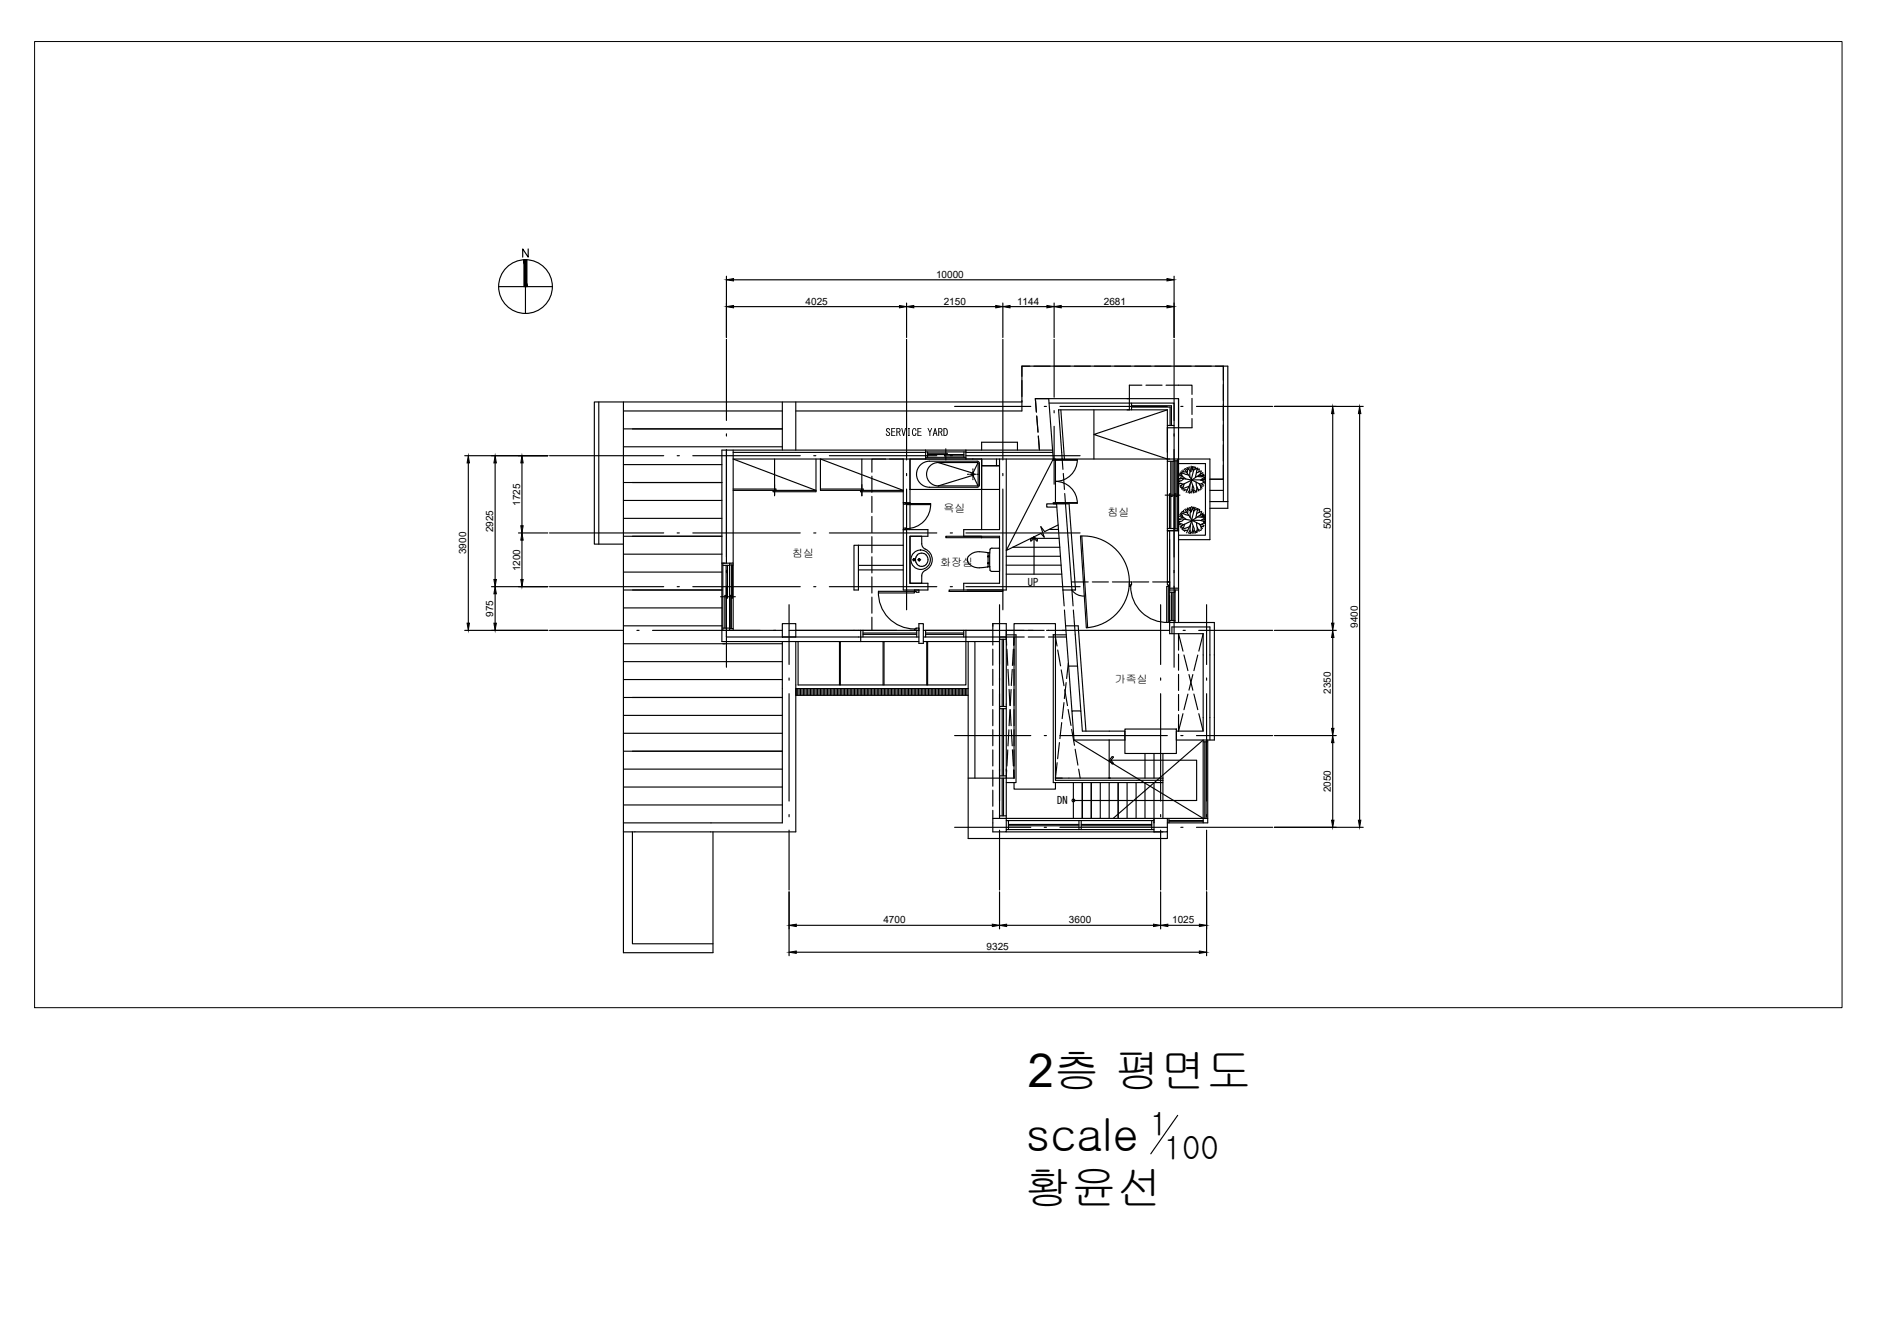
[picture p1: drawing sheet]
<svg xmlns="http://www.w3.org/2000/svg" width="420mm" height="297mm" viewBox="0 0 420 297" stroke-linecap="round" stroke-linejoin="round" font-family="sans-serif">
<defs><g id="words">
<text font-size="10.5" x="229.6" y="242.8">2층 평면도</text>
<g font-size="10.2">
<text x="229.2" y="257.1">scale</text>
<text x="229" y="269">황윤선</text>
</g>
<g font-size="7.2">
<text x="256.8" y="253.4">1</text>
<text x="259.9" y="258.8">100</text>
</g>
<g font-size="2.5">
<text x="210.8" y="114.4">욕실</text>
<text x="247.4" y="115.2">침실</text>
<text x="177" y="124.4">침실</text>
<text x="210" y="126.4">화장실</text>
<text x="249" y="152.5">가족실</text>
</g>
<g font-size="2.3">
<text x="229.6" y="130.9">UP</text>
<text x="236.1" y="179.6">DN</text>
</g>
<g font-size="2.2">
<text x="209.1" y="62">10000</text>
<text x="179.9" y="68.1">4025</text>
<text x="210.8" y="68.1">2150</text>
<text x="227.2" y="68.1">1144</text>
<text x="246.5" y="68.1">2681</text>
<text x="116.2" y="113" transform="rotate(-90 116.2 113)">1725</text>
<text x="110.2" y="118.9" transform="rotate(-90 110.2 118.9)">2925</text>
<text x="297.3" y="118.2" transform="rotate(-90 297.3 118.2)">5000</text>
<text x="104.2" y="123.7" transform="rotate(-90 104.2 123.7)">3900</text>
<text x="116.2" y="127.6" transform="rotate(-90 116.2 127.6)">1200</text>
<text x="110.2" y="137.8" transform="rotate(-90 110.2 137.8)">975</text>
<text x="303.3" y="140.3" transform="rotate(-90 303.3 140.3)">9400</text>
<text x="297.3" y="155" transform="rotate(-90 297.3 155)">2350</text>
<text x="297.3" y="177" transform="rotate(-90 297.3 177)">2050</text>
<text x="197.3" y="206.2">4700</text>
<text x="238.8" y="206.2">3600</text>
<text x="261.8" y="206.2">1025</text>
<text x="220.4" y="212.2">9325</text>
</g>
</g></defs>
<g fill="none" stroke="#000" stroke-width=".25">
<path d="M162.3 75.8v18.1M202.5 75.8v26.9M224 75.8v26.9M235.5 75.8v12.9M262.3 75.8v18.1M162.3 96.9v.5M213.2 90.8h17.1M233.3 90.8h.4M235.5 91.7v.5M235.5 95.2v12.9M236.7 90.8h24.1M262.3 96.9v.5"/>
<path d="M263.8 90.8h.4M267.3 90.8h17M122.7 101.8h25.6M122.7 119h25.6M151.3 101.8h.4M151.3 119h.4M154.7 101.8h24.1M154.7 119h24.1M162.3 100.4v24M181.8 101.8h.4M181.8 119h.4M185.3 101.8h24"/>
<path d="M185.3 119h24M202.5 105.7v.5M202.5 109.2v27M212.3 101.8h.4M212.3 119h.4M215.8 101.8h25.5M215.8 119h25.5M224 105.7v.5M224 109.2v27M262.3 100.4v24M122.7 131h25.6M151.3 131h.4"/>
<path d="M154.7 131h24.1M162.3 127.4v.5M162.3 130.9v18.1M176.3 135.1v13.3M181.8 131h.4M185.3 131h24M212.3 131h.4M215.8 131h25.5M223.3 135.1v13.3M259.2 135.1v13.3M262.3 127.4v.5M262.3 130.9v18.1"/>
<path d="M269.5 135.1v13.3M122.7 140.8h16.6M142.3 140.8h.4M145.8 140.8h24M172.8 140.8h.4M176.3 151.4v.5M176.3 154.9v24M176.3 140.8h24M203.3 140.8h.5M206.8 140.8h24M223.3 151.4v.5M223.3 154.9v24"/>
<path d="M233.8 140.8h.5M237.3 140.8h24M259.2 151.4v.5M259.2 154.9v24M264.3 140.8h.5M267.8 140.8h16.5M269.5 151.4v.5M269.5 154.9v24M213.2 164.3h17.1M233.3 164.3h.4M236.7 164.3h24.1M263.8 164.3h.4"/>
<path d="M267.3 164.3h17M176.3 181.9v.5M176.3 185.4v13.4M213.2 184.8h17.1M223.3 181.9v.5M223.3 185.4v13.4M233.3 184.8h.4M236.7 184.8h24.1M259.2 181.9v.5M259.2 185.4v13.4M263.8 184.8h.4M267.3 184.8h17"/>
<path d="M269.5 181.9v.5M269.5 185.4v13.4"/>
</g>
<g fill="none" stroke="#000" stroke-width=".25">
<path d="M234.3 89h.1M234.3 89h18v2.5h-15.8l.8 11h-21.5v-2h19.3M234.3 89l1 13.5M234.3 90h18M260.8 95.5h2.4v7h-2.4zM262.3 95.5v7M162.3 100.5v25.3M163.8 100.5v25.3h-2.6v-25.3h45.6v2h-43M163.8 101h43M201.8 118.3h5.5v1.5h-4v10.5h4v1.5h-5.5zM201.8 102.5v9.8h1.5v-9.8M215.8 101h19.3"/>
<path d="M219.3 102.5v1.5h3.3v-1.5M222.6 104h.7M223.3 102.5v15.8h-8v1.5h8v10.5h-8v1.5h9.5v-29.3M236 112.5h2l1.4 19.3h-2zM236 112.5h-2.2v.7h2.3M260.8 118.5h2.4v13.3h-1.9v-13.3h-.5v11.5h.5M262.3 118.5v12.9M174.8 139.3h3v3h-3zM205.3 139.3h.9v4.4h-.9zM224.8 139.3h-3v3M238 139.8h2l.7 9h-2zM261.3 139h10v26.3h-8.5v-2h6v-21.8h-7.5z"/>
<path d="M261.3 131.4h1.9M162.3 140.8v1.5h30M174.8 140.8h-13.6v2.5h31.1v-2.5h-14.5M215.8 140.8h6M215.8 143.3h7.5M224.8 140.8v1.5h-9M239.4 158.8h2l.4 4.5h9.5v2h-11.4zM261.8 141.5v-1.5h8.5v25.3M235.8 173.8h24v.5h-24zM221.8 182.8h3v3h-3zM257.8 182.8h3v3h-3zM257.8 185.8h2"/>
</g>
<g fill="none" stroke="#000" stroke-width=".25">
<path d="M133.8 89.8v31.7M139.3 89.8h-6.5v31.7h6.5M139.3 95.8h35.5M139.3 99.8h35.5M139.3 91.8h35.5M174.8 89.8v10.7M177.8 91.8h50.5v-10h46v31.7h-4M177.8 89.8v10.7M228.3 89.8h-89v96M230.1 81.8h-1.8v2.3M231.5 92l-.2-3h3h-3l.2 3.1M231.6 92.9l.3 3.5"/>
<path d="M231.6 93l.3 3.6M231.9 97.4l.3 2.9M231.9 97.5l.3 3M251.8 89h11.4v6.5h3.1v-2M251.8 91.5h9v4M252.3 90h10v5.5M252.8 90.6h8.9v4.4M252.8 90.9h8.6v4.1M252.8 90v1.5M255.1 86h-2.8v3M256 86h3.6M260.5 86h5.8v2.1"/>
<path d="M260.8 95h1.5M266.3 89v3.6M271.5 81.8h1.8v3.1M273.3 81.8v30.2M139.3 119.8h21.9M139.3 107.8h21.9M139.3 111.8h21.9M139.3 115.8h21.9M139.3 103.8h21.9M194.8 106.3v3.6M194.8 110.9v3.6M194.8 115.3v3.6"/>
<path d="M194.8 119.9v3.6M197.8 102.5h-3v3M198.7 102.5h3.1M201.8 112.3v6M201.8 117.9h.5l.2 .2v.2h-.7zM201.8 112.3h.7v.2l-.7 .1zM202.3 117.9v.2M203.3 112.3v6M206.8 102.5h9M206.8 100.5h9M206.8 100.9h9M206.8 102.1h9"/>
<path d="M207.2 101.2h4.4v.3M207.2 100.9v1.2M207.2 101.5h8.1M207.9 112.5a5.4 5.4 0 0 1-5.4 5.6M207.9 112.5h-5.4v.2h5.4M211 101.5v.3h4.3M211.3 119.8h8v.3h-8zM211.3 100.2v2.5M215.3 100.9v1.2M219.3 100.5v-1.7h8v1.7M219.3 102.5v15.8M219.3 104h4"/>
<path d="M235.3 102.5v.3l5.3-.2a4.9 4.9 0 0 1-4.8 4.9 4.9 4.9 0 0 1 4.8 4.9l-5.3-.1v.2h.5v-10zM235.8 112.3h4.8M235.8 102.8h4.8M237.3 102.5l.1 2.3M237.5 105.7l.3 3.6M237.8 110.2l.2 2.3h.8l1.4 19.3h-.8l.3 3.5M241.4 119.7a10.3 10.3 0 0 1 10.8 9.6 10.3 10.3 0 0 1-9.5 10.9zM241.6 119.7l1.4 20.5M260.3 110.6h3.3M260.8 118h1.5M260.8 103h1.5M261.3 102.5h-.5v16h.5"/>
<path d="M261.5 110.3h-.3v7.7M261.5 103v15M261.8 103v7.9h-.3M262.3 118.1h.8M262.3 102.9h.8M262.3 102.5v16M262.7 110.3h-.3v7.8M262.7 102.9v15.2M262.9 102.9v8h-.2M263.1 102.5v16M263.2 103.5h6.1v16h-6.1M263.2 118.6v-16.1h7.1v18h-7.1"/>
<path d="M270.3 112h4M270.3 109.5h3M273.3 103.9v3.1h-3h3M139.3 131.8h21.9M139.3 135.8h21.9M139.3 139.8h21.9M139.3 123.8h21.9M139.3 127.8h21.9M161 133.3h3.3M161.2 125.8v15M161.5 126.3h1.5M161.5 125.8v15"/>
<path d="M162.2 133h-.3v7.3M162.2 126.3v14M162.5 126.3v7.3h-.3M163 126.2h.8M163 125.8v15M163.4 133h-.3v7.4M163.4 126.2v14.2M163.6 126.2v7.4h-.2M163.8 125.8v15M190.8 121.8h.9v10h-.9zM191.7 126.3h10.1M191.7 127.3h10.1"/>
<path d="M191.7 121.8h10.1M194.8 124.4v3.6M194.8 128.8v3.6M194.8 133.4v3.6M194.8 137.8v3M196.2 132.4h8.1v-.3h-8.1a8.1 8.1 0 0 0 8.1 8.4M204.3 131.8h1v.5h-.7v-.2h-.3zM215.3 131.8h-3.3v.3h12v-.3M219.3 120.1h4M221.8 139.3v.6M237.4 131.8l.3 3.5M237.8 136.2l.2 3.6"/>
<path d="M239.3 130h3.8M239.4 131.8a3.2 3.2 0 0 0 2.8 1.3M239.8 136.2l.2 3.6h.8l1.8 23.5M244 130h3.6M248.5 130h3.6M252.3 130h.5v.6h-.2v.4h-.3zM252.6 130.6h.2M252.6 131a8.1 8.1 0 0 0 8.4 8M253 130h3.6M257.5 130h3.8v1h-.3v-.4h-.2v-.6M260.6 139v-8h.4v8M261.3 131.8v7.2"/>
<path d="M261.3 138.6h1.2M262.5 131.8v7.2M263.2 131.8v7.2M139.3 155.8h35.5M139.3 159.8h35.5M139.3 143.8h35.5M139.3 147.8h35.5M139.3 151.8h35.5M161.5 140.3h1.5M163 140.4h.8M174.8 143.3v40.5h-35.5M177.8 153v32.8h-38.5"/>
<path d="M192.3 140.8h13v-.5h-.7v.2h-.3v.3M192.3 142.3h13M192.3 143.3h13M192.8 140.8v1.5M192.8 141.4h12M192.8 141.7h12M204.6 140.3v.2M204.8 140.8v1.5M206.2 142.3h9.6M206.2 140.8h9.6M206.2 143.3h9.6M206.8 140.8v1.5"/>
<path d="M206.8 141.4h8.5M206.8 141.7h8.5M215.3 140.8v1.5M216.3 143.3v44h44.5v-1.5M217.8 143.3v30.5M221.8 142.3v1.8M221.8 145v3.6M221.8 149.5v3.6M221.8 154v3.6M221.8 158.5v3.6M223.3 142.3h1.5v.5h-1.5zM223.3 142.8v40"/>
<path d="M223.3 157.8h1.5M223.3 158.3h1.5M223.9 142.8v15M223.9 158.3v15M224.2 142.8v15M224.2 158.3v15M224.8 142.8v40h33M224.8 140.8h3.9M224.8 141.8h2.1M224.9 145l.2 3.6M225.1 149.5l.3 3.6M225.4 154l.2 3.6"/>
<path d="M225.6 158.5l-.2 3.6M225.7 158.5l.1 3.6M225.8 154l-.1 3.6M226.1 149.5l-.2 3.6M226.4 145l-.3 3.6M226.5 144.1v-1.8l-.1 1.8M226.5 145v3.6M226.5 149.5v3.6M226.5 154v3.6M226.5 158.5v3.6M228.8 142.3h-4l.1 1.8M229.6 140.8h3.6"/>
<path d="M229.7 142.3h3.6M234.1 140.8h4M234.2 142.3h4M235.3 141.8v33M236.1 144.3l-.3-2v31.5l.3-3.5M236.3 145.2l.6 3.5M237 149.6l.7 3.5M237.7 156.9l-.4 3.6M237.8 154l.6 3.6M238.1 152.4l-.4 3.6M238.6 158.5l.6 3.5M238.6 148.1l-.3 3.4"/>
<path d="M238.7 148.8l.7 10M240.7 148.8l.7 10M263.2 145.2v-3.7l1 3.9M263.2 146.1v3.6M263.2 150.6v3.6M263.2 155.1v3.6M264.2 159.4l-1 3.9v-3.7M264.5 146.3l.8 3.5M265.3 155l-.8 3.5M265.6 150.7l.8 3.4M266.4 150.7l-.8 3.4M266.7 155l.8 3.5"/>
<path d="M267.5 146.3l-.8 3.5M267.8 159.4l1 3.9M268.8 141.5l-1 3.9M139.3 179.8h35.5M139.3 175.8h35.5M139.3 171.8h35.5M139.3 167.8h35.5M139.3 163.8h35.5M221.8 163v3.6M221.8 167.5v3.6M221.8 172v3.6M221.8 176.5v3.6"/>
<path d="M223.3 173.3h1.5M223.9 173.8v8.4M224.2 173.8v8.4M224.9 172l-.1 1.8h-8.5M225.1 167.5l-.2 3.6M225.4 163l-.3 3.6M225.9 163l.2 3.6M226.1 167.5l.3 3.6M226.4 172l.1 1.8v-1.8M226.5 163v3.6M226.5 167.5v3.6M236.6 165.8l-.4 3.6"/>
<path d="M237.2 161.4l-.5 3.6M239.4 162.9l.6 3.5M239.8 174.8v8M239.9 165.3l28.9 17.5M240.2 167.3l.6 3.6M240.9 171.8l.4 2M241.8 174.8v8M243.8 174.8v8M245.8 174.8v8M247.8 165.3v8.5M247.8 174.8v8M249.8 174.8v8"/>
<path d="M251.3 162.8h11.5v5.5h-11.5zM251.8 174.8v8M253.8 174.8v8M254.2 174.8h5.6M255.8 168.3v5.5M255.8 174.8v8M257.8 168.3v5.5M257.8 174.8v9M259.8 168.3v5.5M259.8 174.3v8.5M268.8 165.7h1M269.1 165.7v17.1"/>
<path d="M269.4 165.7v17.1M269.8 165.3v18.5h-9M139.3 185.8v27h20v-27M141.3 185.8v25h18M221.8 181v1.8M223.3 182.2h1.5M224.8 183.3h33M224.8 185.8h33M224.8 185.3h33M225.3 183.3v2M225.3 184.1h15.7M225.3 184.4h15.7"/>
<path d="M241 183.3v2M241.5 183.3v2M241.5 184.1h15.8M241.5 184.4h15.8M248.6 182.8l20.2-17.5v18.5M257.3 183.3v2M260.8 182.8h9M261.1 183.3h7.7M261.1 182.8v1M261.1 183.4h7.7"/>
</g>
<!-- layer: 0 -->
<path d="M161.5 125.8h.5M224.8 139.3v3M261.3 120.5v10.9M161.5 143.8h.5M215.8 140.8v2.5M223.3 171.8v.5M224.8 171.8v.5M263.1 249.1l-6.1 8.6" fill="none" stroke="#000" stroke-width=".25"/>
<g fill="none" stroke="#000" stroke-width=".25">
<path d="M237 91.5l.8 11M244.3 91.5v11M260.8 91.5l-16.5 5.5 16.5 5.5h-23.5M163.8 102.5l18.5 7h-18.5M163.8 109.2h9.5v.3M173 102.5v8.2M182.3 102.5v7.3h-9.6v-.3M183.3 102.5l18.5 7h-18.5zM183.3 109.2h9.5v.3M192.2 109.5v.3h9.6M192.5 102.5v8.2M203.3 102.5h16v6.8h-16z"/>
<path d="M203.3 119.8h2.6v1.6a1.54 1.54 0 0 0 1.2 1.5 2.67 2.67 0 0 1 1.1 2.6 2.67 2.67 0 0 1-1.8 2.1l-.5 .6v2.1h-2.6zM209.6 103.3l7.7 2.4 1.1-2.3M209.6 103.3h8.7M209.6 103.3a2.61 2.61 0 0 0-2.6 2.6 2.61 2.61 0 0 0 2.6 2.6M216.1 105.9h.2M216.6 105.9h1.4M217.3 104.7v.3M217.3 105.2v1.4M217.3 106.9v.2M218.3 105.9h.2M218.3 103.3l.2 .2M218.3 108.8l.2-.1 .3-.4v-4.8l-.3-.4-10.9-.1a2.91 2.91 0 0 0-2.9 2.9 2.91 2.91 0 0 0 2.9 2.9h10.7"/>
<path d="M218.4 108.5l-1.1-2.3-7.7 2.3M218.5 103.5v4.8M218.5 108.3l-.2 .2h-8.7M219.3 109.3h4M234.3 118.2h2.1M235.3 102.5l-10.5 20.4 7.7-3.8 .7 .9-.7-2.4 .8 1.1 3-1.5M203.9 125h.5M204.1 124.7v.6M204.9 126.1a1.36 1.36 0 0 0 2 0M204.9 126.1a1.45 1.45 0 0 1-.1-2.1 1.45 1.45 0 0 1 2.1 0 1.45 1.45 0 0 1 0 2.1M205 125h.7M205.3 124.7v.6"/>
<path d="M216.1 125.2a2.97 2.97 0 0 0 3.8 1.5l.8-.2M220.6 126.6l.5-.1 .1 .9 .4 .2M220.6 125.7h.3v.2h-.3zM220.6 124.2h.3v.2h-.3zM220.7 123.5v3M220.7 123.5l-.1-.1a4.8 4.8 0 0 0-4 .5l-.4 .5-.1 .8M221.1 123.5v3.1M221.6 122.4h1.6M221.6 122.4l-.5 .3v.8l-.5-.1M223.2 122.4l.1 5.1-1.7 .1M224.8 128.2h12.4M224.8 126.2h12.2"/>
<path d="M224.8 124.2h12.1M226.2 122.2h10.5M230.3 120.2h6.3M261.7 132.3v6.3M262 132.3v6.3M262.5 131.8v.5h-1.2M177.8 143.3v9.7M177.8 153.8h38.5M177.8 155.3h38.5M177.9 153.8v1.5M178.2 153.8v1.5M178.3 143.3v9.7h37.5v-9.7"/>
<path d="M178.5 153.8v1.5M178.8 153.8v1.5M179.1 153.8v1.5M179.5 153.8v1.5M179.8 153.8v1.5M180.1 153.8v1.5M180.4 153.8v1.5M180.7 153.8v1.5M181 153.8v1.5M181.4 153.8v1.5M181.7 153.8v1.5M182 153.8v1.5"/>
<path d="M182.3 153.8v1.5M182.6 153.8v1.5M182.9 153.8v1.5M183.3 153.8v1.5M183.6 153.8v1.5M183.9 153.8v1.5M184.2 153.8v1.5M184.5 153.8v1.5M184.8 153.8v1.5M185.2 153.8v1.5M185.5 153.8v1.5M185.8 153.8v1.5"/>
<path d="M186.1 153.8v1.5M186.4 153.8v1.5M186.8 153.8v1.5M187.1 153.8v1.5M187.4 153.8v1.5M187.5 143.3v9.7M187.7 143.3v9.7M187.7 153.8v1.5M188 153.8v1.5M188.3 153.8v1.5M188.7 153.8v1.5M189 153.8v1.5"/>
<path d="M189.3 153.8v1.5M189.6 153.8v1.5M189.9 153.8v1.5M190.2 153.8v1.5M190.6 153.8v1.5M190.9 153.8v1.5M191.2 153.8v1.5M191.5 153.8v1.5M191.8 153.8v1.5M192.2 153.8v1.5M192.5 153.8v1.5M192.8 153.8v1.5"/>
<path d="M193.1 153.8v1.5M193.4 153.8v1.5M193.7 153.8v1.5M194.1 153.8v1.5M194.4 153.8v1.5M194.7 153.8v1.5M195 153.8v1.5M195.3 153.8v1.5M195.6 153.8v1.5M196 153.8v1.5M196.3 153.8v1.5M196.6 153.8v1.5"/>
<path d="M196.9 153.8v1.5M197.2 153.8v1.5M197.3 143.3v9.7M197.5 143.3v9.7M197.5 153.8v1.5M197.9 153.8v1.5M198.2 153.8v1.5M198.5 153.8v1.5M198.8 153.8v1.5M199.1 153.8v1.5M199.5 153.8v1.5M199.8 153.8v1.5"/>
<path d="M200.1 153.8v1.5M200.4 153.8v1.5M200.7 153.8v1.5M201 153.8v1.5M201.4 153.8v1.5M201.7 153.8v1.5M202 153.8v1.5M202.3 153.8v1.5M202.6 153.8v1.5M202.9 153.8v1.5M203.3 153.8v1.5M203.6 153.8v1.5"/>
<path d="M203.9 153.8v1.5M204.2 153.8v1.5M204.5 153.8v1.5M204.9 153.8v1.5M205.2 153.8v1.5M205.5 153.8v1.5M205.8 153.8v1.5M206.1 153.8v1.5M206.4 153.8v1.5M206.8 153.8v1.5M207 143.3v9.7M207.1 153.8v1.5"/>
<path d="M207.2 143.3v9.7M207.4 153.8v1.5M207.7 153.8v1.5M208 153.8v1.5M208.3 153.8v1.5M208.7 153.8v1.5M209 153.8v1.5M209.3 153.8v1.5M209.6 153.8v1.5M209.9 153.8v1.5M210.2 153.8v1.5M210.6 153.8v1.5"/>
<path d="M210.9 153.8v1.5M211.2 153.8v1.5M211.5 153.8v1.5M211.8 153.8v1.5M212.2 153.8v1.5M212.5 153.8v1.5M212.8 153.8v1.5M213.1 153.8v1.5M213.4 153.8v1.5M213.7 153.8v1.5M214.1 153.8v1.5M214.4 153.8v1.5"/>
<path d="M214.7 153.8v1.5M215 153.8v1.5M215.3 153.8v1.5M215.6 153.8v1.5M216 153.8v1.5M226.9 141.8v33h-2.1M235.3 141.8h.1M235.3 141.8h2.9M235.8 142.3v-3h-9.3v34.5h-1.7M226.5 174.8v1.4h9.3v-1.4M235.3 174.8h18.9"/>
<circle cx="217.3" cy="105.9" r=".24"/>
<circle cx="204.1" cy="125" r=".2"/>
<circle cx="205.3" cy="125" r=".22"/>
<circle cx="205.6" cy="125" r="2.17"/>
</g>
<!-- layer: 8ǐ -->
<g fill="none" stroke="#000" stroke-width=".25">
<path d="M231 119.9v8.3M263.1 107.1l.8-.3 2.3 .4M263.2 116.1l.8-.2 2.3 .3M263.2 106.8l.4 .1M263.2 107.9l1.1 .2M263.3 115.9h.4M263.3 117l1.1 .2M263.4 105.9l1.5 1.1M263.5 114.9l1.5 1.1M263.6 107.4l-.4 .3M263.6 105.6l.4 .5v.2M263.7 116.5l-.4 .2"/>
<path d="M263.7 108l-.5 .2M263.7 114.6l.4 .5v.3M263.7 105.4l1.7 .7M263.8 117l-.4 .2M263.8 106.2l-.5 .1M263.8 114.5l1.7 .6M263.9 115.3h-.5M263.9 105.2l1.1 .2M264 108.3l-.4 .5M264 114.2l1.1 .2M264.1 117.3l-.4 .5M264.2 109.4h1"/>
<path d="M264.2 106.5l-.5 .1M264.3 104.9v.4M264.3 118.4l1 .1M264.3 108.8l-.6 .1M264.3 105.7l-.8 .1M264.3 115.5l-.5 .1M264.4 114v.3M264.4 117.8l-.6 .1M264.4 114.7l-.8 .1M264.4 106.9l-.5 .5-.8 .1M264.5 115.9l-.5 .5-.8 .1M264.5 108l-.2 .7-.4 .4"/>
<path d="M264.5 104.7l1.6 2.5 2 .9 .9-.4M264.6 117.1l-.2 .7-.4 .4M264.6 113.8l1.7 2.4M264.7 109.4l-.2 .2M264.8 104.6l.4 .4M264.8 118.4l-.2 .3M264.8 113.7l.5 .4M265.1 104.4l.2 .8-.2 .4M265.2 104.4l.7 .7M265.2 113.5l.1 .8-.1 .4M265.3 113.5l.6 .7M265.5 108.6l-1.5 .6"/>
<path d="M265.6 104.3l-.1 .5M265.6 117.7l-1.5 .5M265.7 113.3l-.1 .6M265.7 109.4l-.3 .6M265.8 104.3v2.3M265.8 118.5l-.3 .6M265.9 108l-1 2M265.9 113.3v2.3M265.9 117.1l-.9 1.9M266.1 104.1l.5 1.1M266.1 105.2l-.3 .2M266.1 104.8v.4"/>
<path d="M266.1 113.1l.5 1.2M266.1 114.3l-.2 .1M266.2 107.3l-2.7 1.2M266.2 113.8l-.1 .4M266.2 107.2h1.7l1.2 .3M266.2 116.2l.1 .6 .5 1.3-.1 1M266.2 109.8l-.6 .3M266.3 116.2l1.9 1 1-.5M266.3 116.3l-.3 .7-.2 1.1 .1 1.1M266.3 116.2h1.7l1.2 .3M266.3 116.3l-2.7 1.3M266.3 109.3l.3 .6"/>
<path d="M266.3 118.8l-.6 .4M266.4 104.2l-.1 .6 .3-.6M266.4 118.3l.3 .6M266.4 108.5l-.2 1.6M266.4 113.2l-.1 .6 .4-.5M266.5 117.5l-.2 1.7M266.6 110.1l.1-1-.5-1.3-.1-.6-.4 1.9 .1 1M266.6 109.4l.6 .5M266.7 118.5l.6 .4M266.8 104.3l-.7 2.7 .1 .2M266.9 113.3l-.7 2.7 .1 .3M267 104.3l.1 .4"/>
<path d="M267.1 113.4l.1 .4M267.2 107.7v.7l.6 1.3M267.3 116.7v.8l.5 1.2M267.3 109.4l-.4 .6M267.3 108.7v1.1M267.4 104.5l-.8 .5M267.4 118.4l-.4 .7M267.4 117.8v1.1M267.5 113.6l-.8 .5M267.5 104.5l-.5 2.1M267.6 109.2l.5 .2M267.6 113.6l-.5 2.1"/>
<path d="M267.7 118.3l.5 .2M267.8 106.1l.6 .2M267.8 108l.7 1M267.8 104.7l-.4 .3M267.9 104.8l-.1 .6M267.9 115.2l.6 .1M267.9 117l.7 1.1M267.9 113.8l-.4 .2M268 113.8l-.1 .6M268.1 108.4l.7 .2M268.2 108.6v.8M268.2 117.5l.6 .1"/>
<path d="M268.3 117.6v.8M268.3 105.2l-1.1 .4M268.3 105.3l-.3 .7M268.3 108l.6 .4M268.4 105.8l.5 .1M268.4 114.2l-1.1 .5M268.4 107l.7 .1M268.4 114.3l-.3 .7M268.4 117.1l.6 .3M268.5 114.8l.5 .2M268.5 106.4l.6 .2-1 .6M268.5 116.1h.7"/>
<path d="M268.6 115.5l.6 .2M268.7 107.4l.3 .5M268.7 105.5l-2.5 1.7M268.8 116.4l.4 .6M268.8 114.6l-2.5 1.6M268.9 106l-.5 .3h.7M268.9 106.1l-.5 .4-1-.1M269 115l-.5 .3h.7M269 115.2l-.5 .3h-1M269.1 106.8l-.2 .3M269.2 115.6l-1 .7M269.2 115.9l-.3 .2"/>
<path d="M230.2 120.6l.8-.7 .8 .7-.2 .2-.6-.5-.7 .5zM247.8 169.8h19.5v9h-27.5M247.8 173.8h.1M248.4 169l.3 .1-.6 .7 .6 .7-.3 .1-.6-.8z"/>
<circle cx="239.8" cy="178.8" r=".31"/>
</g>
<g fill="#000">
<path d="M198 95.8l.4-.2 .4 .2v.3h-.2l-.2-.3-.3 .2v.2l.7 .6-.2 .6h-.5l-.2-.3v-.3h.2l.2 .4 .3-.2-.1-.3-.5-.4zM199.1 95.6h.9v.2h-.7v.6h.6v.1h-.6v.7h.7v.2h-.9zM201.3 95.6h.2l.3 1.4 .4-1.4h.2l-.4 1.8h-.3zM202.8 95.6h.4v1.8h-.4zM204 95.7l.4-.1 .3 .4v.2h-.2l-.1-.3-.2-.1-.3 .3 .2 1 .2 .1 .2-.5h.2l-.1 .5-.3 .2-.3-.1-.3-.4v-.7zM204.9 95.6h.9v.2h-.7v.6h.7v.1h-.7v.7h.7v.2h-.9zM207.2 95.6h.2l.3 .7 .3-.7h.2l-.4 1v.8h-.2v-.8z"/>
<path d="M200.4 95.8v.6h.4l.1-.5zM200.2 95.6h.5l.4 .2v.5l-.2 .2 .3 .9h-.2l-.3-.8h-.3v.8h-.2z"/>
<path d="M208.8 95.6h.2l.4 1.8h-.2l-.1-.5h-.4l-.1 .5h-.3zM208.9 96.1l-.2 .6h.3z"/>
<path d="M209.8 95.8v.6h.4l.1-.5zM209.6 95.6h.5l.4 .2v.4l-.3 .3 .4 .9h-.2l-.4-.8h-.2v.8h-.2z"/>
<path d="M210.9 95.8v1.4h.2l.3-.2 .1-.8-.2-.3zM210.7 95.6h.6l.4 .5v.9l-.4 .4h-.6z"/>
</g>
<!-- layer: DIM -->
<g fill="none" stroke="#000" stroke-width=".25">
<path d="M118 55.6v1.8l-1.2-1.8v1.8M111.4 64h12M117.4 64v6M162.3 61.7v13.7M163.9 68.5h37M163.9 62.5h96.8M202.5 67.7v7.7M204.1 68.5h18.3M224 67.7v7.7M225.6 68.5h8.2M235.5 67.7v7.7M237 68.5h23.7"/>
<path d="M262.3 61.7v13.7M284.6 90.8h19.9M297.7 92.4v46.8M303.7 92.4v90.8M103.8 101.8h18.6M104.6 103.4v35.8M110.6 103.4v26M115.8 119h6.6M116.6 103.4v14M109.8 131h12.6M110.6 132.6v6.6M116.6 120.6v8.8"/>
<path d="M103.8 140.8h18.6M284.6 140.8h13.9M297.7 142.4v20.3M284.6 164.3h13.9M297.7 165.9v17.3M176.3 199.2v14.3M223.3 199.2v8.3M259.2 199.2v8.3M269.5 199.2v14.3M284.6 184.8h19.9M177.9 206.7h43.8M177.9 212.7h90"/>
<path d="M224.9 206.7h32.8M260.9 206.7h7"/>
<circle cx="117.4" cy="64" r="6"/>
</g>
<g fill="#000" stroke="#000" stroke-width=".22">
<path d="M162.3 68.5l1.6-.3v.6zM162.3 62.5l1.6-.3v.5zM200.9 68.2l1.6 .3-1.6 .3zM202.5 68.5l1.6-.3v.6zM222.4 68.2l1.6 .3-1.6 .3zM224 68.5l1.6-.3v.6zM233.8 68.2l1.7 .3-1.7 .3zM235.5 68.5l1.5-.3v.6zM260.7 62.2l1.6 .3-1.6 .2zM260.7 68.2l1.6 .3-1.6 .3zM297.7 90.8l.3 1.6h-.6zM303.7 90.8l.3 1.6h-.6z"/>
<path d="M104.6 101.8l.3 1.6h-.6zM110.6 101.8l.3 1.6h-.6zM116.6 101.8l.3 1.6h-.6zM116.3 117.4h.6l-.3 1.6zM104.3 139.2h.6l-.3 1.6zM110.3 129.4h.6l-.3 1.6zM110.6 131l.3 1.6h-.6zM110.3 139.2h.6l-.3 1.6zM116.6 119l.3 1.6h-.6zM116.3 129.4h.6l-.3 1.6zM297.4 139.2h.6l-.3 1.6zM297.7 140.8l.3 1.6h-.6z"/>
<path d="M297.4 162.7h.6l-.3 1.6zM297.7 164.3l.3 1.6h-.6zM297.4 183.2h.6l-.3 1.6zM303.4 183.2h.6l-.3 1.6zM176.3 206.7l1.6-.3v.5zM176.3 212.7l1.6-.3v.5zM221.7 206.4l1.6 .3-1.6 .2zM223.3 206.7l1.6-.3v.5zM257.7 206.4l1.5 .3-1.5 .2zM259.2 206.7l1.7-.3v.5zM267.9 212.4l1.6 .3-1.6 .2zM267.9 206.4l1.6 .3-1.6 .2z"/>
<path d="M117 58v6h.7zM117 58h.7v6z"/>
</g>
<!-- layer: 0 -->
<path d="M7.7 9.3h403.8v215.8h-403.8z" fill="none" stroke="#000" stroke-width=".22"/>
<use href="#words"/>
</svg>
